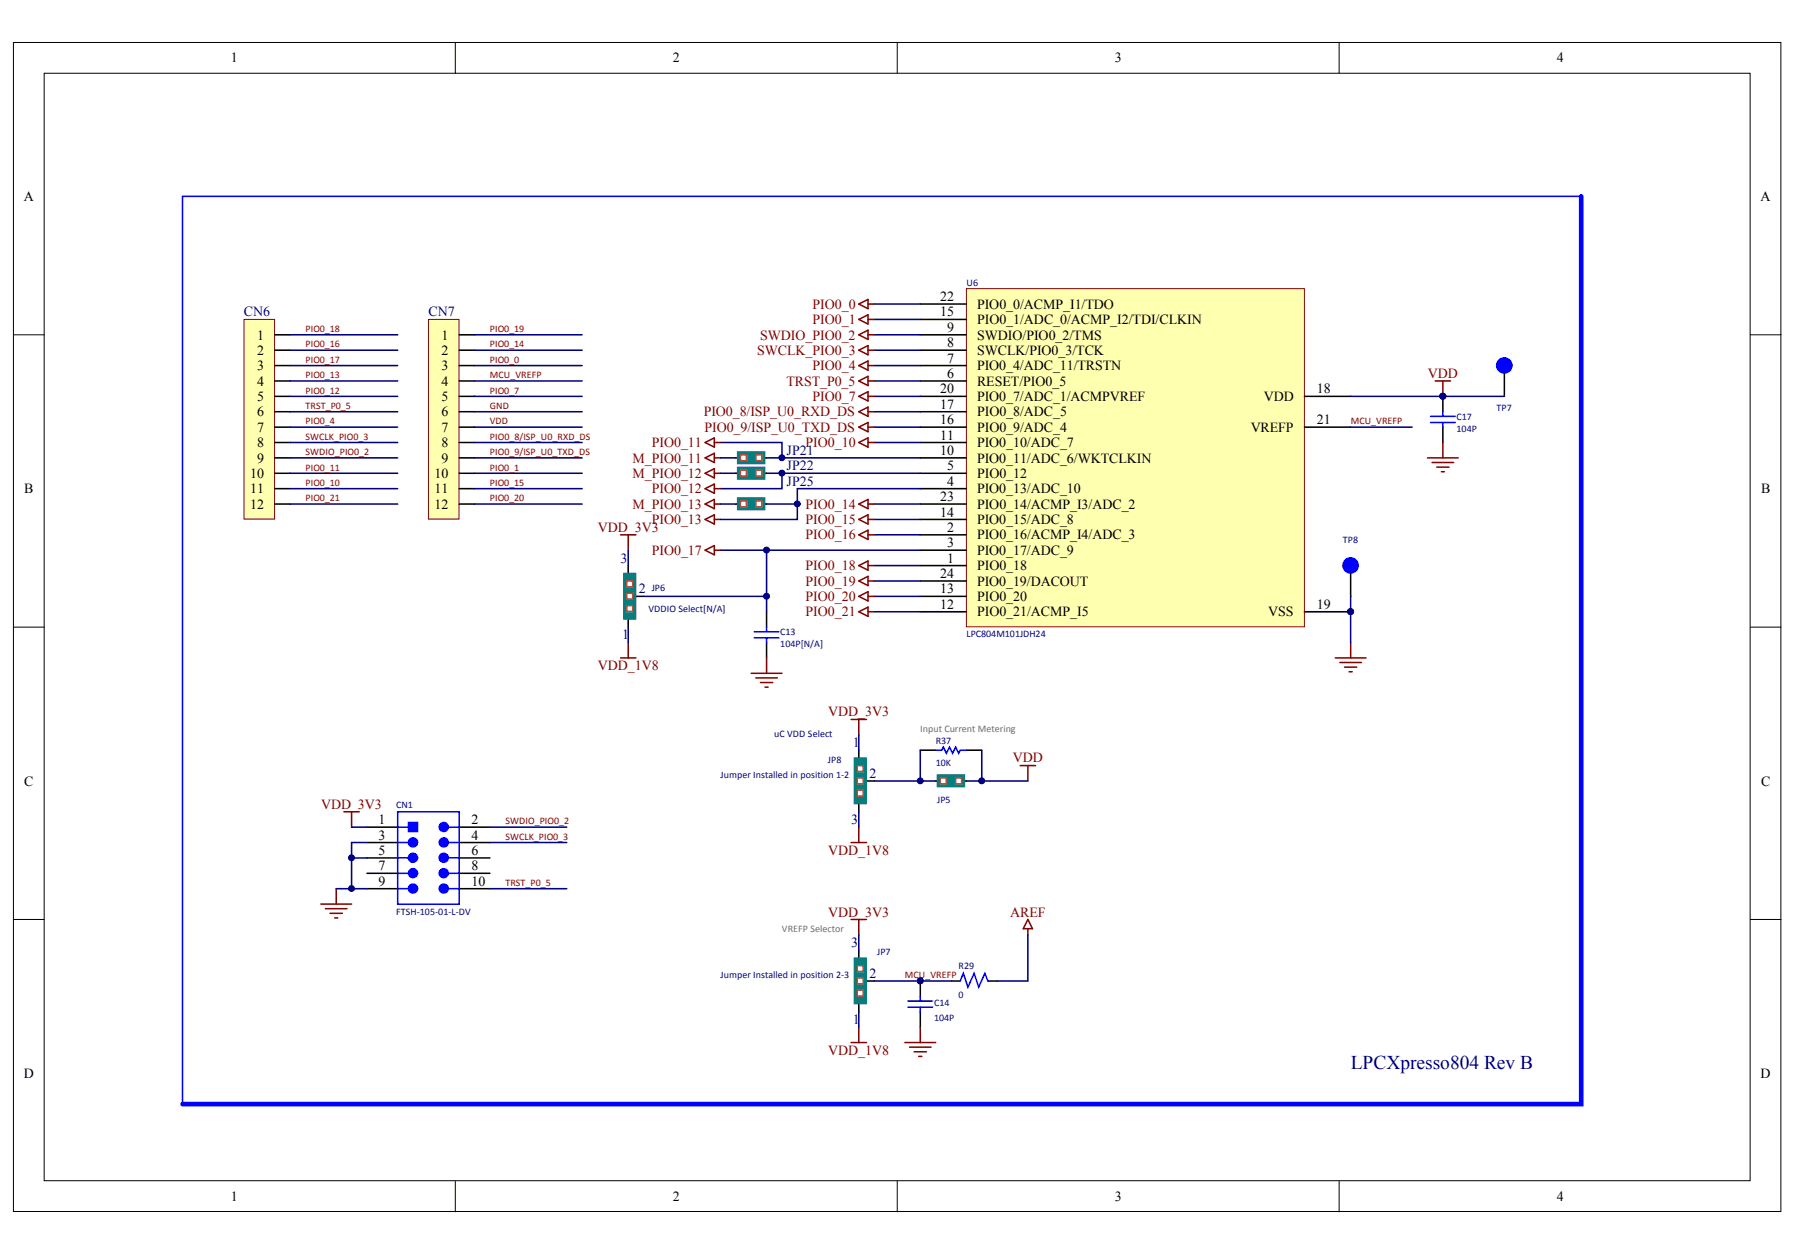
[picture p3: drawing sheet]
<svg xmlns="http://www.w3.org/2000/svg" width="288mm" height="201mm" viewBox="0 0 288 201" stroke-linecap="round" stroke-linejoin="round" font-family="sans-serif">
<defs><g id="words">
<text font-size="3.1" fill="#000080" x="216.4" y="171.2">LPCXpresso804 Rev B</text>
<g font-size="2.2">
<text x="37" y="10">1</text>
<text x="107.8" y="10">2</text>
<text x="178.6" y="10">3</text>
<text x="249.4" y="10">4</text>
<text x="3.8" y="32.2">A</text>
<text x="282" y="32.2">A</text>
<text x="150.6" y="50.6">15</text>
<text x="150.6" y="48.2">22</text>
<text x="151.7" y="53.1">9</text>
<text x="156.5" y="51.9">PIO0_1/ADC_0/ACMP_I2/TDI/CLKIN</text>
<text x="156.5" y="49.4">PIO0_0/ACMP_I1/TDO</text>
<text x="41.2" y="54.4">1</text>
<text x="41.2" y="56.8">2</text>
<text x="41.2" y="59.3">3</text>
<text x="70.7" y="54.4">1</text>
<text x="70.7" y="56.8">2</text>
<text x="70.7" y="59.3">3</text>
<text x="151.7" y="58.1">7</text>
<text x="151.7" y="55.6">8</text>
<text x="156.5" y="59.3">PIO0_4/ADC_11/TRSTN</text>
<text x="156.5" y="56.8">SWCLK/PIO0_3/TCK</text>
<text x="156.5" y="54.4">SWDIO/PIO0_2/TMS</text>
<text x="41.2" y="61.7">4</text>
<text x="41.2" y="64.2">5</text>
<text x="70.7" y="61.7">4</text>
<text x="70.7" y="64.2">5</text>
<text x="150.6" y="65.4">17</text>
<text x="150.6" y="63">20</text>
<text x="151.7" y="60.5">6</text>
<text x="156.5" y="61.7">RESET/PIO0_5</text>
<text x="156.5" y="64.2">PIO0_7/ADC_1/ACMPVREF</text>
<text x="202.5" y="64.2">VDD</text>
<text x="210.9" y="63">18</text>
<text x="41.2" y="66.7">6</text>
<text x="41.2" y="69.1">7</text>
<text x="41.2" y="71.6">8</text>
<text x="70.7" y="66.7">6</text>
<text x="70.7" y="69.1">7</text>
<text x="70.7" y="71.6">8</text>
<text x="150.6" y="70.4">11</text>
<text x="150.6" y="67.9">16</text>
<text x="156.5" y="71.6">PIO0_10/ADC_7</text>
<text x="156.5" y="69.1">PIO0_9/ADC_4</text>
<text x="156.5" y="66.7">PIO0_8/ADC_5</text>
<text x="200.3" y="69.1">VREFP</text>
<text x="210.9" y="67.9">21</text>
<text x="40.1" y="76.5">10</text>
<text x="41.2" y="74">9</text>
<text x="69.6" y="76.5">10</text>
<text x="70.7" y="74">9</text>
<text x="150.6" y="72.8">10</text>
<text x="151.7" y="77.8">4</text>
<text x="151.7" y="75.3">5</text>
<text x="156.5" y="76.5">PIO0_12</text>
<text x="156.5" y="74">PIO0_11/ADC_6/WKTCLKIN</text>
<text x="3.9" y="79">B</text>
<text x="40.1" y="79">11</text>
<text x="40.1" y="81.5">12</text>
<text x="69.6" y="79">11</text>
<text x="69.6" y="81.5">12</text>
<text x="150.6" y="82.7">14</text>
<text x="150.6" y="80.2">23</text>
<text x="156.5" y="79">PIO0_13/ADC_10</text>
<text x="156.5" y="83.9">PIO0_15/ADC_8</text>
<text x="156.5" y="81.5">PIO0_14/ACMP_I3/ADC_2</text>
<text x="282.1" y="79">B</text>
<text x="151.7" y="85.1">2</text>
<text x="151.7" y="87.6">3</text>
<text x="156.5" y="86.4">PIO0_16/ACMP_I4/ADC_3</text>
<text x="156.5" y="88.8">PIO0_17/ADC_9</text>
<text x="150.6" y="95">13</text>
<text x="150.6" y="92.5">24</text>
<text x="151.7" y="90.1">1</text>
<text x="156.5" y="91.3">PIO0_18</text>
<text x="156.5" y="93.8">PIO0_19/DACOUT</text>
<text x="150.6" y="97.4">12</text>
<text x="156.5" y="98.7">PIO0_21/ACMP_I5</text>
<text x="156.5" y="96.2">PIO0_20</text>
<text x="203.2" y="98.7">VSS</text>
<text x="210.9" y="97.4">19</text>
<text x="3.9" y="125.8">C</text>
<text x="282.1" y="125.8">C</text>
<text x="60.6" y="131.9">1</text>
<text x="75.5" y="131.9">2</text>
<text x="60.6" y="134.4">3</text>
<text x="60.6" y="136.9">5</text>
<text x="75.5" y="134.4">4</text>
<text x="75.5" y="136.9">6</text>
<text x="60.6" y="139.3">7</text>
<text x="60.6" y="141.8">9</text>
<text x="75.5" y="139.3">8</text>
<text x="75.5" y="141.8">10</text>
<text x="3.8" y="172.6">D</text>
<text x="282" y="172.6">D</text>
<text x="37" y="192.3">1</text>
<text x="107.8" y="192.3">2</text>
<text x="178.6" y="192.3">3</text>
<text x="249.4" y="192.3">4</text>
</g>
<g font-size="2.2" fill="#000080">
<text x="39.1" y="50.6">CN6</text>
<text x="68.6" y="50.6">CN7</text>
<text x="126" y="75.3">JP22</text>
<text x="126" y="72.8">JP21</text>
<text x="126" y="77.8">JP25</text>
<text x="99.4" y="90.1">3</text>
<text x="102.3" y="95">2</text>
<text x="99.6" y="102.4">1</text>
<text x="136.6" y="119.6">1</text>
<text x="139.3" y="124.6">2</text>
<text x="136.3" y="131.9">3</text>
<text x="136.3" y="151.6">3</text>
<text x="139.3" y="156.6">2</text>
<text x="136.6" y="164">1</text>
</g>
<g font-size="2.2" fill="#800000">
<text x="130.1" y="49.4">PIO0_0</text>
<text x="130.1" y="51.9">PIO0_1</text>
<text x="121.3" y="56.8">SWCLK_PIO0_3</text>
<text x="121.8" y="54.4">SWDIO_PIO0_2</text>
<text x="130.1" y="59.3">PIO0_4</text>
<text x="126" y="61.7">TRST_P0_5</text>
<text x="130.1" y="64.2">PIO0_7</text>
<text x="228.7" y="60.5">VDD</text>
<text x="104.4" y="71.6">PIO0_11</text>
<text x="112.7" y="66.7">PIO0_8/ISP_U0_RXD_DS</text>
<text x="112.9" y="69.1">PIO0_9/ISP_U0_TXD_DS</text>
<text x="129.1" y="71.6">PIO0_10</text>
<text x="101.3" y="74">M_PIO0_11</text>
<text x="101.3" y="76.5">M_PIO0_12</text>
<text x="101.3" y="81.5">M_PIO0_13</text>
<text x="104.4" y="79">PIO0_12</text>
<text x="104.4" y="83.9">PIO0_13</text>
<text x="129.1" y="81.5">PIO0_14</text>
<text x="129.1" y="83.9">PIO0_15</text>
<text x="95.8" y="85.1">VDD_3V3</text>
<text x="104.4" y="88.8">PIO0_17</text>
<text x="129.1" y="86.4">PIO0_16</text>
<text x="129.1" y="91.3">PIO0_18</text>
<text x="129.1" y="93.8">PIO0_19</text>
<text x="129.1" y="96.2">PIO0_20</text>
<text x="129.1" y="98.7">PIO0_21</text>
<text x="95.8" y="107.3">VDD_1V8</text>
<text x="132.7" y="114.7">VDD_3V3</text>
<text x="162.3" y="122.1">VDD</text>
<text x="51.4" y="129.5">VDD_3V3</text>
<text x="132.7" y="136.9">VDD_1V8</text>
<text x="132.7" y="146.7">VDD_3V3</text>
<text x="161.8" y="146.7">AREF</text>
<text x="132.7" y="168.9">VDD_1V8</text>
</g>
<g font-size="1.6" fill="#000080">
<text x="154.8" y="45.8">U6</text>
<text x="239.8" y="65.7">TP7</text>
<text x="233.3" y="69.2">104P</text>
<text x="233.3" y="67.2">C17</text>
<text x="215.1" y="86.9">TP8</text>
<text x="104.4" y="94.7">JP6</text>
<text x="103.9" y="98">VDDIO Select[N/A]</text>
<text x="125" y="101.7">C13</text>
<text x="154.8" y="102">LPC804M101JDH24</text>
<text x="125" y="103.6">104P[N/A]</text>
<text x="124" y="117.9">uC VDD Select</text>
<text x="149.9" y="119.2">R37</text>
<text x="115.4" y="124.6">Jumper Installed in position 1-2</text>
<text x="132.6" y="122.2">JP8</text>
<text x="149.9" y="122.6">10K</text>
<text x="63.4" y="129.3">CN1</text>
<text x="150.1" y="128.5">JP5</text>
<text x="63.4" y="146.5">FTSH-105-01-L-DV</text>
<text x="140.5" y="152.9">JP7</text>
<text x="153.6" y="155.1">R29</text>
<text x="115.4" y="156.6">Jumper Installed in position 2-3</text>
<text x="149.6" y="161.1">C14</text>
<text x="153.6" y="159.8">0</text>
<text x="149.6" y="163.5">104P</text>
</g>
<g font-size="1.6" fill="#800000">
<text x="48.9" y="53.2">PIO0_18</text>
<text x="78.5" y="53.2">PIO0_19</text>
<text x="48.9" y="58.1">PIO0_17</text>
<text x="48.9" y="55.6">PIO0_16</text>
<text x="78.5" y="58.1">PIO0_0</text>
<text x="78.5" y="55.6">PIO0_14</text>
<text x="48.9" y="63">PIO0_12</text>
<text x="48.9" y="60.6">PIO0_13</text>
<text x="48.9" y="65.5">TRST_P0_5</text>
<text x="78.5" y="63">PIO0_7</text>
<text x="78.5" y="60.6">MCU_VREFP</text>
<text x="78.5" y="65.5">GND</text>
<text x="48.9" y="67.9">PIO0_4</text>
<text x="48.9" y="70.4">SWCLK_PIO0_3</text>
<text x="78.5" y="70.4">PIO0_8/ISP_U0_RXD_DS</text>
<text x="78.5" y="67.9">VDD</text>
<text x="216.4" y="67.9">MCU_VREFP</text>
<text x="48.9" y="77.8">PIO0_10</text>
<text x="48.9" y="75.4">PIO0_11</text>
<text x="48.9" y="72.9">SWDIO_PIO0_2</text>
<text x="78.5" y="77.8">PIO0_15</text>
<text x="78.5" y="75.4">PIO0_1</text>
<text x="78.5" y="72.9">PIO0_9/ISP_U0_TXD_DS</text>
<text x="48.9" y="80.2">PIO0_21</text>
<text x="78.5" y="80.2">PIO0_20</text>
<text x="81" y="132">SWDIO_PIO0_2</text>
<text x="81" y="134.5">SWCLK_PIO0_3</text>
<text x="81" y="141.8">TRST_P0_5</text>
<text x="145" y="156.6">MCU_VREFP</text>
</g>
<g font-size="1.6" fill="#696a6d">
<text x="147.4" y="117.2">Input Current Metering</text>
<text x="125.3" y="149.2">VREFP Selector</text>
</g>
</g></defs>
<g fill="#fff" stroke="#000" stroke-width=".16">
<path d="M2.2 6.8h283.1v187.2h-283.1z"/>
<path d="M7.1 11.7h273.3v177.3h-273.3z"/>
</g>
<path d="M72.9 6.8v4.9M143.7 6.8v4.9M214.5 6.8v4.9M2.2 53.6h4.9M280.4 53.6h4.9M2.2 100.4h4.9M280.4 100.4h4.9M2.2 147.2h4.9M280.4 147.2h4.9M72.9 189.1v4.9M143.7 189.1v4.9M214.5 189.1v4.9" fill="none" stroke="#000" stroke-width=".16"/>
<path d="M137.6 152.1v1.3M138.8 157.1h1.2M137.6 160.8v1.2" fill="none" stroke="#000" stroke-width=".25"/>
<path d="M136.8 153.4h2v7.3h-2z" fill="#008080" stroke="#008080" stroke-width=".16"/>
<g fill="#fff" stroke="#de4f16" stroke-width=".25">
<path d="M137.3 158.5h1v1h-1z"/>
<path d="M137.3 156.6h1v.9h-1z"/>
<path d="M137.3 154.6h1v.9h-1z"/>
</g>
<path d="M213.9 105.3h4.9M214.6 106.1h3.5M215.4 106.8h2M216.1 107.5h.5M216.4 102.9v2.4M136.3 147.2h2.5M137.6 147.2v2.5M136.3 166.9h2.5M137.6 164.4v2.5" fill="none" stroke="#800000" stroke-width=".25"/>
<g fill="#00f" stroke="#00f" stroke-width=".25">
<path d="M240 57.8a1.21 1.21 0 0 0 .6 1.8 1.21 1.21 0 0 0 1.6-1.1h-1.2h1.2a1.22 1.22 0 0 0-.8-1.1 1.22 1.22 0 0 0-1.4 .4zM241 58.5h1.2z" fill-rule="evenodd"/>
<path d="M215.4 89.8a1.21 1.21 0 0 0 .6 1.9 1.21 1.21 0 0 0 1.6-1.1l-1.2-.1 1.2 .1a1.22 1.22 0 0 0-.8-1.2 1.22 1.22 0 0 0-1.4 .4zM216.4 90.5l1.2 .1z" fill-rule="evenodd"/>
</g>
<path d="M241 59.8v3.7M216.4 91.8v3.7M147.4 120.1h2.5M149.9 125h1.2M153.6 125h1.2M154.8 120.1h2.5" fill="none" stroke="#000" stroke-width=".25"/>
<path d="M149.9 120.1h1l.2-.5 .5 1 .5-1 .5 1 .5-1 .5 1 .2-.5h1" fill="none" stroke="#00f" stroke-width=".25"/>
<path d="M150.1 124.1h4.4v1.9h-4.4z" fill="#008080" stroke="#008080" stroke-width=".16"/>
<g fill="#fff" stroke="#de4f16" stroke-width=".25">
<path d="M150.6 124.5h1v1h-1z"/>
<path d="M153.1 124.5h.9v1h-.9z"/>
</g>
<g fill="none" stroke="#800000" stroke-width=".25">
<path d="M228.7 73.3h4.9M229.4 74h3.5M229.9 61h2.5M230.2 74.8h1.9M230.9 75.5h.5M231.1 61v2.5M231.1 70.8v2.5M99.4 105.3h2.5M100.6 102.9v2.4M163.4 122.6h2.5M164.7 122.6v2.4M145 166.9h4.9"/>
<path d="M145.7 167.6h3.4M146.4 168.4h2M147.2 169.1h.5M147.4 164.4v2.5"/>
</g>
<g fill="#000080" stroke="#000080" stroke-width=".16">
<circle cx="231.1" cy="63.4" r=".47"/>
<circle cx="147.4" cy="157" r=".47"/>
</g>
<path d="M231.1 63.5v2.4M231.1 68.4v2.4M147.4 157.1v2.4M147.4 162v2.4" fill="none" stroke="#000" stroke-width=".25"/>
<path d="M229.2 66.7h3.9M229.2 67.6h3.9M231.1 65.9v.8M231.1 67.6v.8M147.4 159.5v.8M145.5 160.3h3.9M145.5 161.2h3.9M147.4 161.2v.8" fill="none" stroke="#00f" stroke-width=".25"/>
<path d="M154.8 46.2h54.2v54.2h-54.2z" fill="#ffffb0" stroke="#800000" stroke-width=".16"/>
<g fill="none" stroke="#000" stroke-width=".25">
<path d="M147.4 58.5h7.4M147.4 56.1h7.4M147.4 53.6h7.4M147.4 51.1h7.4M147.4 48.7h7.4M147.4 78.2h7.4M147.4 75.8h7.4M147.4 61h7.4M147.4 73.3h7.4M147.4 70.8h7.4M147.4 68.4h7.4M147.4 65.9h7.4"/>
<path d="M147.4 63.5h7.4M209 68.4h7.4M209 63.5h7.4M122.8 97.9v2.5M147.4 90.6h7.4M147.4 85.6h7.4M147.4 88.1h7.4M147.4 97.9h7.4M147.4 95.5h7.4M147.4 83.2h7.4M147.4 80.7h7.4M147.4 93h7.4"/>
<path d="M209 97.9h7.4M122.8 102.9v2.4M152.3 157.1h1.5M158.3 157.1h1.4"/>
</g>
<g fill="#000080" stroke="#000080" stroke-width=".16">
<circle cx="216.4" cy="97.9" r=".47"/>
<circle cx="157.3" cy="125" r=".47"/>
<circle cx="147.4" cy="125" r=".47"/>
</g>
<path d="M120.8 101.1h4M120.8 102.1h4M122.8 100.4v.7M122.8 102.1v.8M153.8 157.1l.5-1.3 .8 2.2 .9-2.2 .8 2.2 1-2.2 .5 1.3" fill="none" stroke="#00f" stroke-width=".25"/>
<g fill="none" stroke="#800000" stroke-width=".25">
<path d="M137.6 48.7l1.5-.8v1.5zM137.6 51.1l1.5-.7v1.5zM137.6 53.6l1.5-.7v1.4zM137.6 56.1l1.5-.8v1.5zM137.6 58.5l1.5-.7v1.5zM139.1 48.7h.9M139.1 51.1h.9M139.1 58.5h.9M139.1 53.6h.9M139.1 56.1h.9M113 73.3l1.4-.7v1.4zM113 75.8l1.4-.8v1.5z"/>
<path d="M114.4 73.3h1M114.4 75.8h1M137.6 61l1.5-.7v1.4zM137.6 63.5l1.5-.8v1.5zM137.6 65.9l1.5-.7v1.5zM137.6 68.4l1.5-.8v1.5zM137.6 70.8l1.5-.7v1.5zM139.1 61h.9M139.1 63.5h.9M139.1 65.9h.9M139.1 68.4h.9M139.1 70.8h.9"/>
<path d="M113 80.7l1.4-.7v1.4zM113 88.1l1.4-.8v1.5zM114.4 80.7h1M114.4 88.1h1M137.6 80.7l1.5-.7v1.4zM137.6 83.2l1.5-.8v1.5zM137.6 85.6l1.5-.7v1.5zM137.6 90.6l1.5-.8v1.5zM137.6 93l1.5-.7v1.5zM137.6 95.5l1.5-.8v1.5zM137.6 97.9l1.5-.7v1.5zM139.1 80.7h.9"/>
<path d="M139.1 83.2h.9M139.1 85.6h.9M139.1 90.6h.9M139.1 93h.9M139.1 95.5h.9M139.1 97.9h.9M120.3 107.8h5M121.1 108.5h3.4M121.8 109.3h2M122.6 110h.4M122.8 105.3v2.5M136.3 115.2h2.5"/>
<path d="M137.6 115.2v2.4M136.3 134.9h2.5M137.6 132.4v2.5M164.7 147.2l.7 1.5h-1.5zM164.7 148.7v1"/>
</g>
<g fill="none" stroke="#000080" stroke-width=".25">
<path d="M140 53.6h7.4M140 56.1h7.4M140 58.5h7.4M140 51.1h7.4M140 48.7h7.4M122.8 73.3h24.6M122.8 75.8h24.6M140 61h7.4M140 63.5h7.4M140 65.9h7.4M140 68.4h7.4M140 70.8h7.4"/>
<path d="M216.4 63.5h24.6M216.4 68.4h9.8M115.4 88.1h32M140 80.7h7.4M140 83.2h7.4M140 85.6h7.4M140 90.6h7.4M140 93h7.4M140 95.5h7.4M140 97.9h7.4M216.4 95.5v7.4M147.4 120.1v4.9"/>
<path d="M154.8 125h9.9M157.3 120.1v4.9M137.6 149.7v2.4M164.7 149.7v7.4h-5M137.6 162v2.4"/>
</g>
<path d="M39.1 51.1h4.9v32h-4.9z" fill="#ffffb0" stroke="#800000" stroke-width=".16"/>
<path d="M44 53.6h2.5M44 56.1h2.5M44 58.5h2.5M44 61h2.5M44 63.5h2.5M44 65.9h2.5M44 68.4h2.5M44 70.8h2.5M44 73.3h2.5M44 75.8h2.5M44 78.2h2.5M44 80.7h2.5" fill="none" stroke="#000" stroke-width=".25"/>
<path d="M68.6 51.1h4.9v32h-4.9z" fill="#ffffb0" stroke="#800000" stroke-width=".16"/>
<g fill="none" stroke="#000" stroke-width=".25">
<path d="M73.6 53.6h2.4M73.6 56.1h2.4M73.6 58.5h2.4M73.6 61h2.4M73.6 63.5h2.4M73.6 65.9h2.4M73.6 68.4h2.4M73.6 70.8h2.4M73.6 73.3h2.4M73.6 75.8h2.4M73.6 78.2h2.4M117.9 75.8h1.2"/>
<path d="M121.6 75.8h1.2M73.6 80.7h2.4M58.8 132.4h4.9M58.8 134.9h4.9M58.8 137.4h4.9M58.8 139.8h4.9M73.6 132.4h4.9M73.6 134.9h4.9M73.6 137.4h4.9M73.6 139.8h4.9M58.8 142.3h4.9M73.6 142.3h4.9"/>
</g>
<g fill="none" stroke="#000080" stroke-width=".25">
<path d="M46.5 53.6h17.2M46.5 56.1h17.2M46.5 58.5h17.2M76 53.6h17.3M76 56.1h17.3M76 58.5h17.3M46.5 61h17.2M46.5 63.5h17.2M46.5 65.9h17.2M46.5 68.4h17.2M46.5 70.8h17.2M46.5 73.3h17.2"/>
<path d="M46.5 75.8h17.2M46.5 78.2h17.2M76 61h17.3M76 63.5h17.3M76 65.9h17.3M76 68.4h17.3M76 70.8h17.3M76 73.3h17.3M76 75.8h17.3M76 78.2h17.3M46.5 80.7h17.2M76 80.7h17.3"/>
<path d="M56.3 137.4h2.5M56.3 132.4h2.5M58.8 134.9h-2.5v7.4M78.5 132.4h12.3M78.5 134.9h12.3M53.9 142.3h4.9M78.5 142.3h12.3"/>
</g>
<path d="M55.1 130h2.5M56.3 130v2.4M51.4 144.7h4.9M52.1 145.5h3.5M52.9 146.2h1.9M53.6 147h.5M53.9 142.3v2.4" fill="none" stroke="#800000" stroke-width=".25"/>
<path d="M253.3 31.4h-224.1v145.4M63.7 130h9.9v14.7h-9.9zM63.7 134.9h1.7M63.7 132.4h1.7M63.7 139.8h1.7M63.7 137.4h1.7M71.8 134.9h1.8M71.8 132.4h1.8M71.8 139.8h1.8M71.8 137.4h1.8M63.7 142.3h1.7M71.8 142.3h1.8" fill="none" stroke="#00f" stroke-width=".25"/>
<g fill="#00f" stroke="#00f" stroke-width=".25">
<path d="M65.4 131.7h1.5v1.4h-1.5z"/>
<circle cx="66.2" cy="134.9" r=".72"/>
<circle cx="71.1" cy="134.9" r=".72"/>
<circle cx="71.1" cy="132.4" r=".72"/>
<circle cx="66.2" cy="139.8" r=".72"/>
<circle cx="71.1" cy="139.8" r=".72"/>
<circle cx="66.2" cy="137.3" r=".72"/>
<circle cx="71.1" cy="137.3" r=".72"/>
<circle cx="66.2" cy="142.3" r=".72"/>
<circle cx="71.1" cy="142.3" r=".72"/>
</g>
<g fill="#000080" stroke="#000080" stroke-width=".16">
<circle cx="56.3" cy="137.3" r=".47"/>
<circle cx="56.3" cy="142.3" r=".47"/>
</g>
<path d="M253.3 31.4v145.4h-224.1" fill="none" stroke="#00f" stroke-width=".74"/>
<path d="M118.1 74.8h4.4v1.9h-4.4z" fill="#008080" stroke="#008080" stroke-width=".16"/>
<g fill="#fff" stroke="#de4f16" stroke-width=".25">
<path d="M118.6 75.3h1v.9h-1z"/>
<path d="M121.1 75.3h.9v.9h-.9z"/>
</g>
<path d="M115.4 75.8h2.5M125.3 75.8v2.4h-9.9" fill="none" stroke="#000080" stroke-width=".25"/>
<circle cx="125.3" cy="75.7" r=".47" fill="#000080" stroke="#000080" stroke-width=".16"/>
<path d="M113 78.2l1.4-.7v1.5zM114.4 78.2h1" fill="none" stroke="#800000" stroke-width=".25"/>
<path d="M117.9 73.3h1.2M121.6 73.3h1.2" fill="none" stroke="#000" stroke-width=".25"/>
<path d="M118.1 72.3h4.4v1.9h-4.4z" fill="#008080" stroke="#008080" stroke-width=".16"/>
<g fill="#fff" stroke="#de4f16" stroke-width=".25">
<path d="M118.6 72.8h1v1h-1z"/>
<path d="M121.1 72.8h.9v1h-.9z"/>
</g>
<path d="M115.4 70.8h9.9v2.5M115.4 73.3h2.5M140 125h9.9" fill="none" stroke="#000080" stroke-width=".25"/>
<circle cx="125.3" cy="73.3" r=".47" fill="#000080" stroke="#000080" stroke-width=".16"/>
<path d="M113 70.8l1.4-.7v1.5zM114.4 70.8h1" fill="none" stroke="#800000" stroke-width=".25"/>
<path d="M117.9 80.7h1.2M121.6 80.7h1.2" fill="none" stroke="#000" stroke-width=".25"/>
<path d="M118.1 79.7h4.4v1.9h-4.4z" fill="#008080" stroke="#008080" stroke-width=".16"/>
<g fill="#fff" stroke="#de4f16" stroke-width=".25">
<path d="M118.6 80.2h1v.9h-1z"/>
<path d="M121.1 80.2h.9v.9h-.9z"/>
</g>
<path d="M147.4 78.2h-19.7v5h-12.3M115.4 80.7h2.5M122.8 80.7h4.9M122.8 88.1v9.8" fill="none" stroke="#000080" stroke-width=".25"/>
<path d="M99.4 85.6h2.5M100.6 85.6v2.5M113 83.2l1.4-.8v1.5zM114.4 83.2h1" fill="none" stroke="#800000" stroke-width=".25"/>
<g fill="#000080" stroke="#000080" stroke-width=".16">
<circle cx="127.7" cy="80.7" r=".47"/>
<circle cx="122.8" cy="88.1" r=".47"/>
</g>
<path d="M137.6 120.1v1.2M137.6 128.7v1.3M138.8 125h1.2" fill="none" stroke="#000" stroke-width=".25"/>
<path d="M136.8 121.3h2v7.4h-2z" fill="#008080" stroke="#008080" stroke-width=".16"/>
<g fill="#fff" stroke="#de4f16" stroke-width=".25">
<path d="M137.3 122.6h1v.9h-1z"/>
<path d="M137.3 124.5h1v1h-1z"/>
<path d="M137.3 126.5h1v.9h-1z"/>
</g>
<path d="M100.6 90.6v1.2M100.6 99.2v1.2M101.9 95.5h1.2" fill="none" stroke="#000" stroke-width=".25"/>
<path d="M99.9 91.8h1.9v7.3h-1.9z" fill="#008080" stroke="#008080" stroke-width=".16"/>
<g fill="#fff" stroke="#de4f16" stroke-width=".25">
<path d="M100.4 97h1v.9h-1z"/>
<path d="M100.4 95h1v.9h-1z"/>
<path d="M100.4 93h1v1h-1z"/>
</g>
<path d="M100.6 88.1v2.5M103.1 95.5h19.7M100.6 100.4v2.5M137.6 117.6v2.5M137.6 130v2.4M140 157.1h12.3" fill="none" stroke="#000080" stroke-width=".25"/>
<circle cx="122.8" cy="95.5" r=".47" fill="#000080" stroke="#000080" stroke-width=".16"/>
<use href="#words"/>
</svg>
